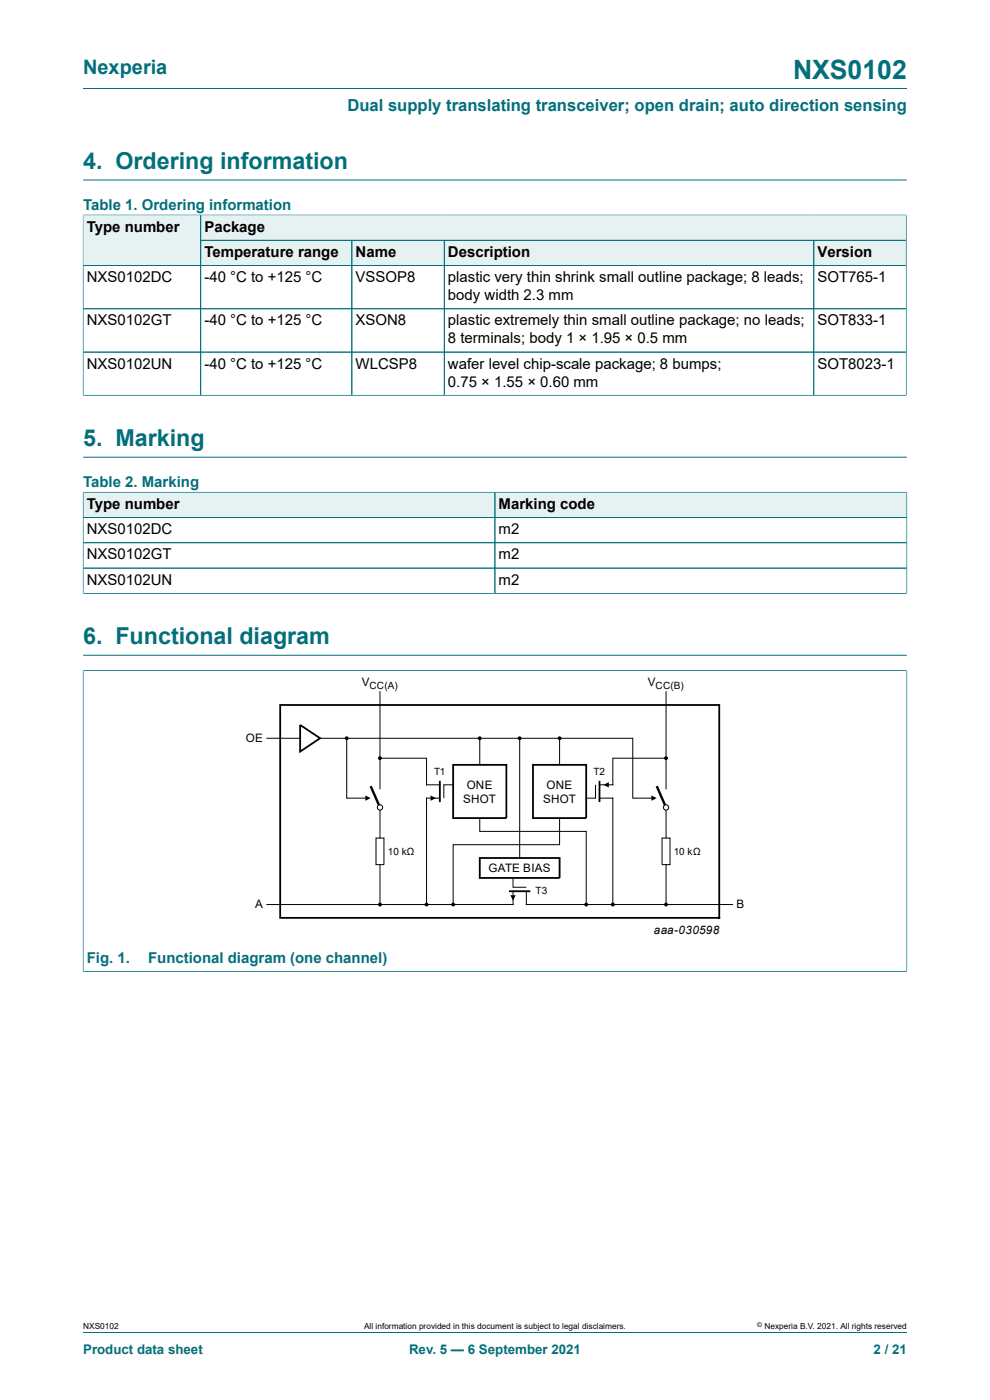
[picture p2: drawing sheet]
<svg xmlns="http://www.w3.org/2000/svg" width="210mm" height="297mm" viewBox="0 0 210 297" stroke-linecap="round" stroke-linejoin="round" font-family="sans-serif">
<defs><g id="words">
<text font-size="5.6" fill="#036f7b" x="168.2" y="16.8">NXS0102</text>
<g font-size="4.9" fill="#036f7b">
<text x="17.6" y="35.9">4. Ordering information</text>
<text x="17.6" y="94.7">5. Marking</text>
<text x="17.6" y="136.7">6. Functional diagram</text>
</g>
<text font-size="4.2" fill="#036f7b" x="17.6" y="15.6">Nexperia</text>
<text font-size="3.5" fill="#036f7b" x="73.7" y="23.7">Dual supply translating transceiver; open drain; auto direction sensing</text>
<g font-size="3.2" fill="#036f7b">
<text x="17.6" y="44.5">Table 1. Ordering information</text>
<text x="17.6" y="103.3">Table 2. Marking</text>
<text x="18.4" y="204.2">Fig. 1.</text>
<text x="31.4" y="204.2">Functional diagram (one channel)</text>
</g>
<g font-size="3.2">
<text x="18.4" y="49.1">Type number</text>
<text x="43.4" y="49.1">Package</text>
<text x="18.4" y="59.8">NXS0102DC</text>
<text x="43.4" y="54.5">Temperature range</text>
<text x="43.4" y="59.8">-40 °C to +125 °C</text>
<text x="75.4" y="54.5">Name</text>
<text x="75.4" y="59.8">VSSOP8</text>
<text x="95" y="54.5">Description</text>
<text x="95" y="59.8">plastic very thin shrink small outline package; 8 leads;</text>
<text x="173.4" y="54.5">Version</text>
<text x="173.4" y="59.8">SOT765-1</text>
<text x="95" y="63.7">body width 2.3 mm</text>
<text x="18.4" y="69">NXS0102GT</text>
<text x="43.4" y="69">-40 °C to +125 °C</text>
<text x="75.4" y="69">XSON8</text>
<text x="95" y="69">plastic extremely thin small outline package; no leads;</text>
<text x="173.4" y="69">SOT833-1</text>
<text x="95" y="72.8">8 terminals; body 1 × 1.95 × 0.5 mm</text>
<text x="18.4" y="78.2">NXS0102UN</text>
<text x="43.4" y="78.2">-40 °C to +125 °C</text>
<text x="75.4" y="78.2">WLCSP8</text>
<text x="95" y="78.2">wafer level chip-scale package; 8 bumps;</text>
<text x="95" y="82">0.75 × 1.55 × 0.60 mm</text>
<text x="173.4" y="78.2">SOT8023-1</text>
<text x="18.4" y="107.9">Type number</text>
<text x="105.8" y="107.9">Marking code</text>
<text x="18.4" y="113.3">NXS0102DC</text>
<text x="105.8" y="113.3">m2</text>
<text x="18.4" y="118.7">NXS0102GT</text>
<text x="105.8" y="118.7">m2</text>
<text x="18.4" y="124">NXS0102UN</text>
<text x="105.8" y="124">m2</text>
</g>
<g font-size="2.8" fill="#036f7b">
<text x="17.6" y="287.2">Product data sheet</text>
<text x="86.8" y="287.2">Rev. 5 — 6 September 2021</text>
<text x="185.3" y="287.2">2 / 21</text>
</g>
<g font-size="2.5">
<text x="76.8" y="145.6">V</text>
<text x="137.4" y="145.6">V</text>
<text x="52.1" y="157.4">OE</text>
<text x="99" y="167.3">ONE</text>
<text x="116" y="167.3">ONE</text>
<text x="98.2" y="170.3">SHOT</text>
<text x="115.2" y="170.3">SHOT</text>
<text x="103.6" y="185.1">GATE BIAS</text>
<text x="54.1" y="192.7">A</text>
<text x="156.2" y="192.7">B</text>
<text x="138.7" y="198.1">aaa-030598</text>
</g>
<g font-size="2.1">
<text x="78.4" y="146.1">CC(A)</text>
<text x="139.1" y="146.1">CC(B)</text>
<text x="92.1" y="164.5">T1</text>
<text x="125.9" y="164.5">T2</text>
<text x="82.2" y="181.4">10 kΩ</text>
<text x="142.9" y="181.4">10 kΩ</text>
<text x="113.6" y="189.6">T3</text>
</g>
<g font-size="1.8">
<text x="17.6" y="282">NXS0102</text>
<text x="77.2" y="282">All information provided in this document is subject to legal disclaimers.</text>
<text x="162.2" y="282">Nexperia B.V. 2021. All rights reserved</text>
</g>
<text font-size="1.4" x="160.6" y="281.6">©</text>
</g></defs>
<path d="M17.6 18.8h174.8M17.6 38.2h174.8M192.2 45.5v5.5h-149.6v-5.4h149.7" fill="none" stroke="#036f7b" stroke-width=".21"/>
<path d="M42.7 45.7h149.5v5.2h-149.5z" fill="#e6f1f2"/>
<path d="M17.6 45.5v10.8h25v-10.7h-25" fill="none" stroke="#036f7b" stroke-width=".21"/>
<g fill="#e6f1f2">
<path d="M17.7 45.7h24.8v10.6h-24.8z"/>
<path d="M42.7 51h31.9v5.3h-31.9z"/>
</g>
<path d="M42.6 51h32v5.3h-32z" fill="none" stroke="#036f7b" stroke-width=".21"/>
<path d="M74.7 51h19.5v5.3h-19.5z" fill="#e6f1f2"/>
<path d="M74.6 51h19.6v5.3h-19.6z" fill="none" stroke="#036f7b" stroke-width=".21"/>
<path d="M94.3 51h78.3v5.3h-78.3z" fill="#e6f1f2"/>
<path d="M94.2 51h78.4v5.3h-78.4z" fill="none" stroke="#036f7b" stroke-width=".21"/>
<path d="M172.7 51h19.5v5.3h-19.5z" fill="#e6f1f2"/>
<g fill="none" stroke="#036f7b" stroke-width=".21">
<path d="M17.6 56.3h174.6M17.6 45.7v38.2M17.7 45.6h174.5M42.6 45.7v38.2M42.7 51h149.5M74.6 51v32.9M94.2 51v32.9M172.6 51v32.9M192.2 45.7v38.2M17.6 65.5h174.6M17.6 74.7h174.6M17.6 83.9h174.7"/>
<path d="M17.6 97h174.8"/>
</g>
<path d="M17.7 104.5h87.2v5.2h-87.2z" fill="#e6f1f2"/>
<path d="M17.6 104.4v5.4h87.4v-5.4h-87.4" fill="none" stroke="#036f7b" stroke-width=".21"/>
<path d="M105.1 104.5h87.2v5.2h-87.2z" fill="#e6f1f2"/>
<g fill="none" stroke="#036f7b" stroke-width=".21">
<path d="M17.6 109.8h174.8M17.6 115.1h174.8M17.6 104.5v21.4M17.7 104.4h174.7M105 104.4v21.5M192.4 104.4v21.5M17.6 125.9h174.8M17.6 120.5h174.8M17.6 139h174.8M17.6 142.3h174.8M17.6 142.2v63.9M192.4 142.2v63.9"/>
<path d="M17.6 206.1h174.8"/>
</g>
<g fill="none" stroke="#000" stroke-width=".21">
<path d="M56.6 156.6h7.1M67.9 156.6h50.8v5.7M80.6 146.7v20.6M101.8 156.6v5.7M110.2 156.6v25.4M79.8 177.8h1.6v5.6h-1.6zM80.6 160.8h9.9v5.7h2.8M80.6 171.9v5.9M93.3 169.3h-2.8v22.6M96.1 166.5h-2v2.8M101.8 173.6v2.8h22.5v15.5M118.7 173.6v5.6h-22.6v12.7"/>
<path d="M126.3 166.5v2.8h-2M127.2 169.3h2.8v22.6M140.4 177.8h1.7v5.6h-1.7zM141.3 160.8h-11.3v5.7h-2.8M141.3 171.9v5.9M80.6 183.4v8.5M108.8 189.1v2.8h-52.2M108.8 186.2v2h2.8M111.6 189.1v2.8h43.8M141.3 183.4v8.5"/>
</g>
<g fill="#000">
<path d="M91.3 168.8l1.2 .5-1.2 .6zM128 166.5l1.1-.6v1.2zM108.3 189.9h1.1l-.6 1.1z"/>
<circle cx="73.5" cy="156.6" r=".28"/>
<circle cx="101.8" cy="156.6" r=".28"/>
<circle cx="110.2" cy="156.6" r=".28"/>
<circle cx="118.7" cy="156.6" r=".28"/>
<circle cx="80.6" cy="160.8" r=".28"/>
<circle cx="141.3" cy="160.8" r=".28"/>
<circle cx="80.6" cy="191.9" r=".28"/>
<circle cx="90.5" cy="191.9" r=".28"/>
<circle cx="96.1" cy="191.9" r=".28"/>
<circle cx="124.3" cy="191.9" r=".28"/>
<circle cx="130" cy="191.9" r=".28"/>
<circle cx="141.3" cy="191.9" r=".28"/>
</g>
<g fill="none" stroke="#000" stroke-width=".25">
<circle cx="73.5" cy="156.6" r=".28"/>
<circle cx="101.8" cy="156.6" r=".28"/>
<circle cx="110.2" cy="156.6" r=".28"/>
<circle cx="118.7" cy="156.6" r=".28"/>
<circle cx="80.6" cy="160.8" r=".28"/>
<circle cx="141.3" cy="160.8" r=".28"/>
<circle cx="80.6" cy="191.9" r=".28"/>
<circle cx="90.5" cy="191.9" r=".28"/>
<circle cx="96.1" cy="191.9" r=".28"/>
<circle cx="124.3" cy="191.9" r=".28"/>
<circle cx="130" cy="191.9" r=".28"/>
<circle cx="141.3" cy="191.9" r=".28"/>
</g>
<path d="M59.4 149.6h93.2v45.1h-93.2zM63.7 153.8l4.2 2.8-4.2 2.8zM93.3 165.6v4.6M96.1 162.3h11.3v11.3h-11.3zM113.1 162.3h11.2v11.3h-11.2zM127.2 165.6v4.6M101.8 182h16.9v4.3h-16.9zM108 189.1h4.5" fill="none" stroke="#000" stroke-width=".38"/>
<path d="M78.6 166.8l2 4.5" fill="none" stroke="#000" stroke-width=".51"/>
<circle cx="80.6" cy="171.3" r=".56" fill="#fefefe"/>
<g fill="none" stroke="#000" stroke-width=".21">
<path d="M73.5 156.6v12.7h4.6M141.3 146.7v20.6"/>
<circle cx="80.6" cy="171.3" r=".56"/>
</g>
<path d="M77.5 168.8l1.1 .5-1.1 .6z" fill="#000"/>
<path d="M139.3 166.8l2 4.5" fill="none" stroke="#000" stroke-width=".51"/>
<circle cx="141.3" cy="171.3" r=".56" fill="#fefefe"/>
<g fill="none" stroke="#000" stroke-width=".21">
<path d="M118.7 156.6h15.5v12.7h4.5"/>
<circle cx="141.3" cy="171.3" r=".56"/>
</g>
<path d="M138.2 168.8l1.1 .5-1.1 .6z" fill="#000"/>
<path d="M17.6 142.3v63.7M17.7 142.3h174.6M192.4 142.3v63.7M17.7 206.1h174.6M17.6 282.6h174.8" fill="none" stroke="#036f7b" stroke-width=".21"/>
<use href="#words"/>
</svg>
